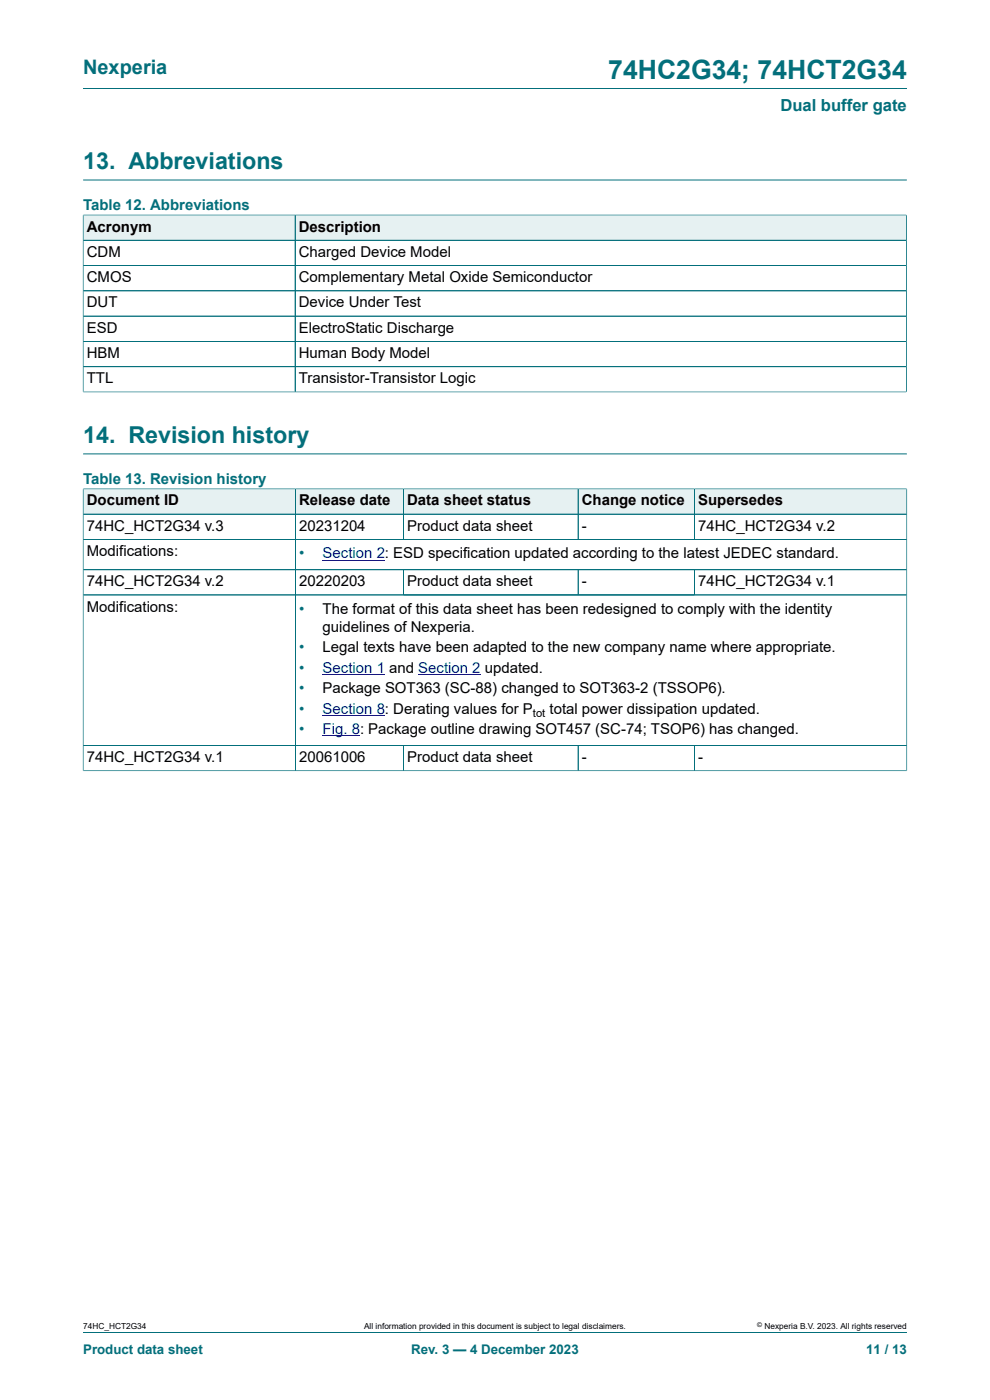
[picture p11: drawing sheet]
<svg xmlns="http://www.w3.org/2000/svg" width="210mm" height="297mm" viewBox="0 0 210 297" stroke-linecap="round" stroke-linejoin="round" font-family="sans-serif">
<defs><g id="words">
<text font-size="5.6" fill="#036f7b" x="129" y="16.8">74HC2G34; 74HCT2G34</text>
<g font-size="4.9" fill="#036f7b">
<text x="17.6" y="35.9">13. Abbreviations</text>
<text x="17.6" y="94">14. Revision history</text>
</g>
<text font-size="4.2" fill="#036f7b" x="17.6" y="15.6">Nexperia</text>
<text font-size="3.5" fill="#036f7b" x="165.5" y="23.7">Dual buffer gate</text>
<g font-size="3.2" fill="#036f7b">
<text x="17.6" y="44.5">Table 12. Abbreviations</text>
<text x="17.6" y="102.6">Table 13. Revision history</text>
<text x="63.4" y="118.5">•</text>
<text x="63.4" y="130.3">•</text>
<text x="63.4" y="138.4">•</text>
<text x="63.4" y="142.7">•</text>
<text x="63.4" y="147.1">•</text>
<text x="63.4" y="151.4">•</text>
<text x="63.4" y="155.8">•</text>
</g>
<g font-size="3.2">
<text x="18.4" y="49.1">Acronym</text>
<text x="63.4" y="49.1">Description</text>
<text x="18.4" y="54.5">CDM</text>
<text x="18.4" y="59.8">CMOS</text>
<text x="63.4" y="54.5">Charged Device Model</text>
<text x="63.4" y="59.8">Complementary Metal Oxide Semiconductor</text>
<text x="18.4" y="65.2">DUT</text>
<text x="63.4" y="65.2">Device Under Test</text>
<text x="18.4" y="70.6">ESD</text>
<text x="63.4" y="70.6">ElectroStatic Discharge</text>
<text x="18.4" y="75.9">HBM</text>
<text x="63.4" y="75.9">Human Body Model</text>
<text x="18.4" y="81.3">TTL</text>
<text x="63.4" y="81.3">Transistor-Transistor Logic</text>
<text x="18.4" y="107.2">Document ID</text>
<text x="63.4" y="107.2">Release date</text>
<text x="86.4" y="107.2">Data sheet status</text>
<text x="123.4" y="107.2">Change notice</text>
<text x="148.1" y="107.2">Supersedes</text>
<text x="18.4" y="112.6">74HC_HCT2G34 v.3</text>
<text x="63.4" y="112.6">20231204</text>
<text x="86.4" y="112.6">Product data sheet</text>
<text x="123.4" y="112.6">-</text>
<text x="148.1" y="112.6">74HC_HCT2G34 v.2</text>
<text x="18.4" y="117.9">Modifications:</text>
<text x="18.4" y="124.4">74HC_HCT2G34 v.2</text>
<text x="63.4" y="124.4">20220203</text>
<text x="86.4" y="124.4">Product data sheet</text>
<text x="123.4" y="124.4">-</text>
<text x="148.1" y="124.4">74HC_HCT2G34 v.1</text>
<text x="18.4" y="129.7">Modifications:</text>
<text x="68.4" y="130.3">The format of this data sheet has been redesigned to comply with the identity</text>
<text x="68.4" y="134.1">guidelines of Nexperia.</text>
<text x="68.4" y="138.4">Legal texts have been adapted to the new company name where appropriate.</text>
<text x="68.4" y="147.1">Package SOT363 (SC-88) changed to SOT363-2 (TSSOP6).</text>
<text x="116.6" y="151.4">total power dissipation updated.</text>
<text x="18.4" y="161.7">74HC_HCT2G34 v.1</text>
<text x="63.4" y="161.7">20061006</text>
<text x="86.4" y="161.7">Product data sheet</text>
<text x="123.4" y="161.7">-</text>
<text x="148.1" y="161.7">-</text>
</g>
<g font-size="3.2" fill="#00f">
<text x="68.4" y="118.5">Section 2: ESD specification updated according to the latest JEDEC standard.</text>
<text x="68.4" y="142.7">Section 1 and Section 2 updated.</text>
<text x="68.4" y="151.4">Section 8: Derating values for P</text>
<text x="68.4" y="155.8">Fig. 8: Package outline drawing SOT457 (SC-74; TSOP6) has changed.</text>
</g>
<g font-size="2.8" fill="#036f7b">
<text x="17.6" y="287.2">Product data sheet</text>
<text x="87.2" y="287.2">Rev. 3 — 4 December 2023</text>
<text x="183.7" y="287.2">11 / 13</text>
</g>
<text font-size="2.4" x="113.1" y="152">tot</text>
<g font-size="1.8">
<text x="17.6" y="282">74HC_HCT2G34</text>
<text x="77.2" y="282">All information provided in this document is subject to legal disclaimers.</text>
<text x="162.2" y="282">Nexperia B.V. 2023. All rights reserved</text>
</g>
<text font-size="1.4" x="160.6" y="281.6">©</text>
</g></defs>
<path d="M17.6 18.8h174.8M17.6 38.2h174.8" fill="none" stroke="#036f7b" stroke-width=".21"/>
<path d="M17.7 45.7h44.8v5.2h-44.8z" fill="#e6f1f2"/>
<path d="M17.6 45.5v5.5h45v-5.4h-45" fill="none" stroke="#036f7b" stroke-width=".21"/>
<path d="M62.7 45.7h129.5v5.2h-129.5z" fill="#e6f1f2"/>
<path d="M17.6 51h174.7M17.6 56.3h174.7M17.6 45.7v37.5M17.7 45.6h174.6M62.6 45.6v37.5M192.3 45.5v37.7M17.6 61.7h174.7M17.6 67.1h174.7M17.6 72.4h174.7M17.6 77.8h174.7M17.6 83.1h174.7M17.6 96.3h174.8" fill="none" stroke="#036f7b" stroke-width=".21"/>
<path d="M17.7 103.8h44.9v5.2h-44.9z" fill="#e6f1f2"/>
<path d="M17.6 103.6v5.5h45.1v-5.4h-45.1" fill="none" stroke="#036f7b" stroke-width=".21"/>
<path d="M62.7 103.8h22.8v5.2h-22.8z" fill="#e6f1f2"/>
<path d="M62.7 103.7h22.9v5.4h-22.9z" fill="none" stroke="#036f7b" stroke-width=".21"/>
<path d="M85.7 103.8h36.9v5.2h-36.9z" fill="#e6f1f2"/>
<path d="M85.6 103.7h37v5.4h-37z" fill="none" stroke="#036f7b" stroke-width=".21"/>
<path d="M122.7 103.8h24.6v5.2h-24.6z" fill="#e6f1f2"/>
<path d="M122.6 103.7h24.7v5.4h-24.7z" fill="none" stroke="#036f7b" stroke-width=".21"/>
<path d="M147.4 103.8h44.9v5.2h-44.9z" fill="#e6f1f2"/>
<path d="M17.6 114.4h174.8M62.7 109.1v11.8M85.6 109.1v5.3M122.6 109.1v5.3M192.4 103.6v17.3h-174.8v-11.8h174.8M192.4 103.7h-45.1v10.7" fill="none" stroke="#036f7b" stroke-width=".21"/>
<path d="M68.4 118.8h11.5" fill="none" stroke="#00f" stroke-width=".21"/>
<path d="M79.9 118.8h1.8z" fill="#00f"/>
<path d="M17.6 120.9h174.8v37.3h-174.8zM62.7 120.9v37.3M85.6 120.9v5.3M122.6 120.9v5.3M147.3 120.9v5.3M192.4 126.2h-174.8" fill="none" stroke="#036f7b" stroke-width=".21"/>
<path d="M68.4 143.1h11.5" fill="none" stroke="#00f" stroke-width=".21"/>
<path d="M79.9 143l1.8 .1z" fill="#00f"/>
<path d="M88.7 143.1h11.5" fill="none" stroke="#00f" stroke-width=".21"/>
<path d="M100.2 143l1.7 .1z" fill="#00f"/>
<path d="M68.4 151.8h11.5" fill="none" stroke="#00f" stroke-width=".21"/>
<path d="M79.9 151.7l1.8 .1z" fill="#00f"/>
<path d="M68.4 156.1h8" fill="none" stroke="#00f" stroke-width=".21"/>
<g fill="none" stroke="#036f7b" stroke-width=".21">
<path d="M17.6 103.8v59.8M17.7 103.7h174.6M17.7 109.1h174.6M62.7 103.8v59.7M85.6 103.8v10.6M122.6 103.8v10.6M147.3 103.8v10.6M192.3 114.4h-174.6M192.4 103.8v59.8M17.7 120.9h174.6M85.6 120.9v5.3M122.6 120.9v5.3"/>
<path d="M147.3 120.9v5.3M192.3 126.2h-174.6M17.6 158.2h174.8M85.6 158.2v5.3M122.6 158.2v5.3M147.3 158.2v5.3M17.6 163.5h174.8M17.6 282.6h174.8"/>
</g>
<use href="#words"/>
</svg>
